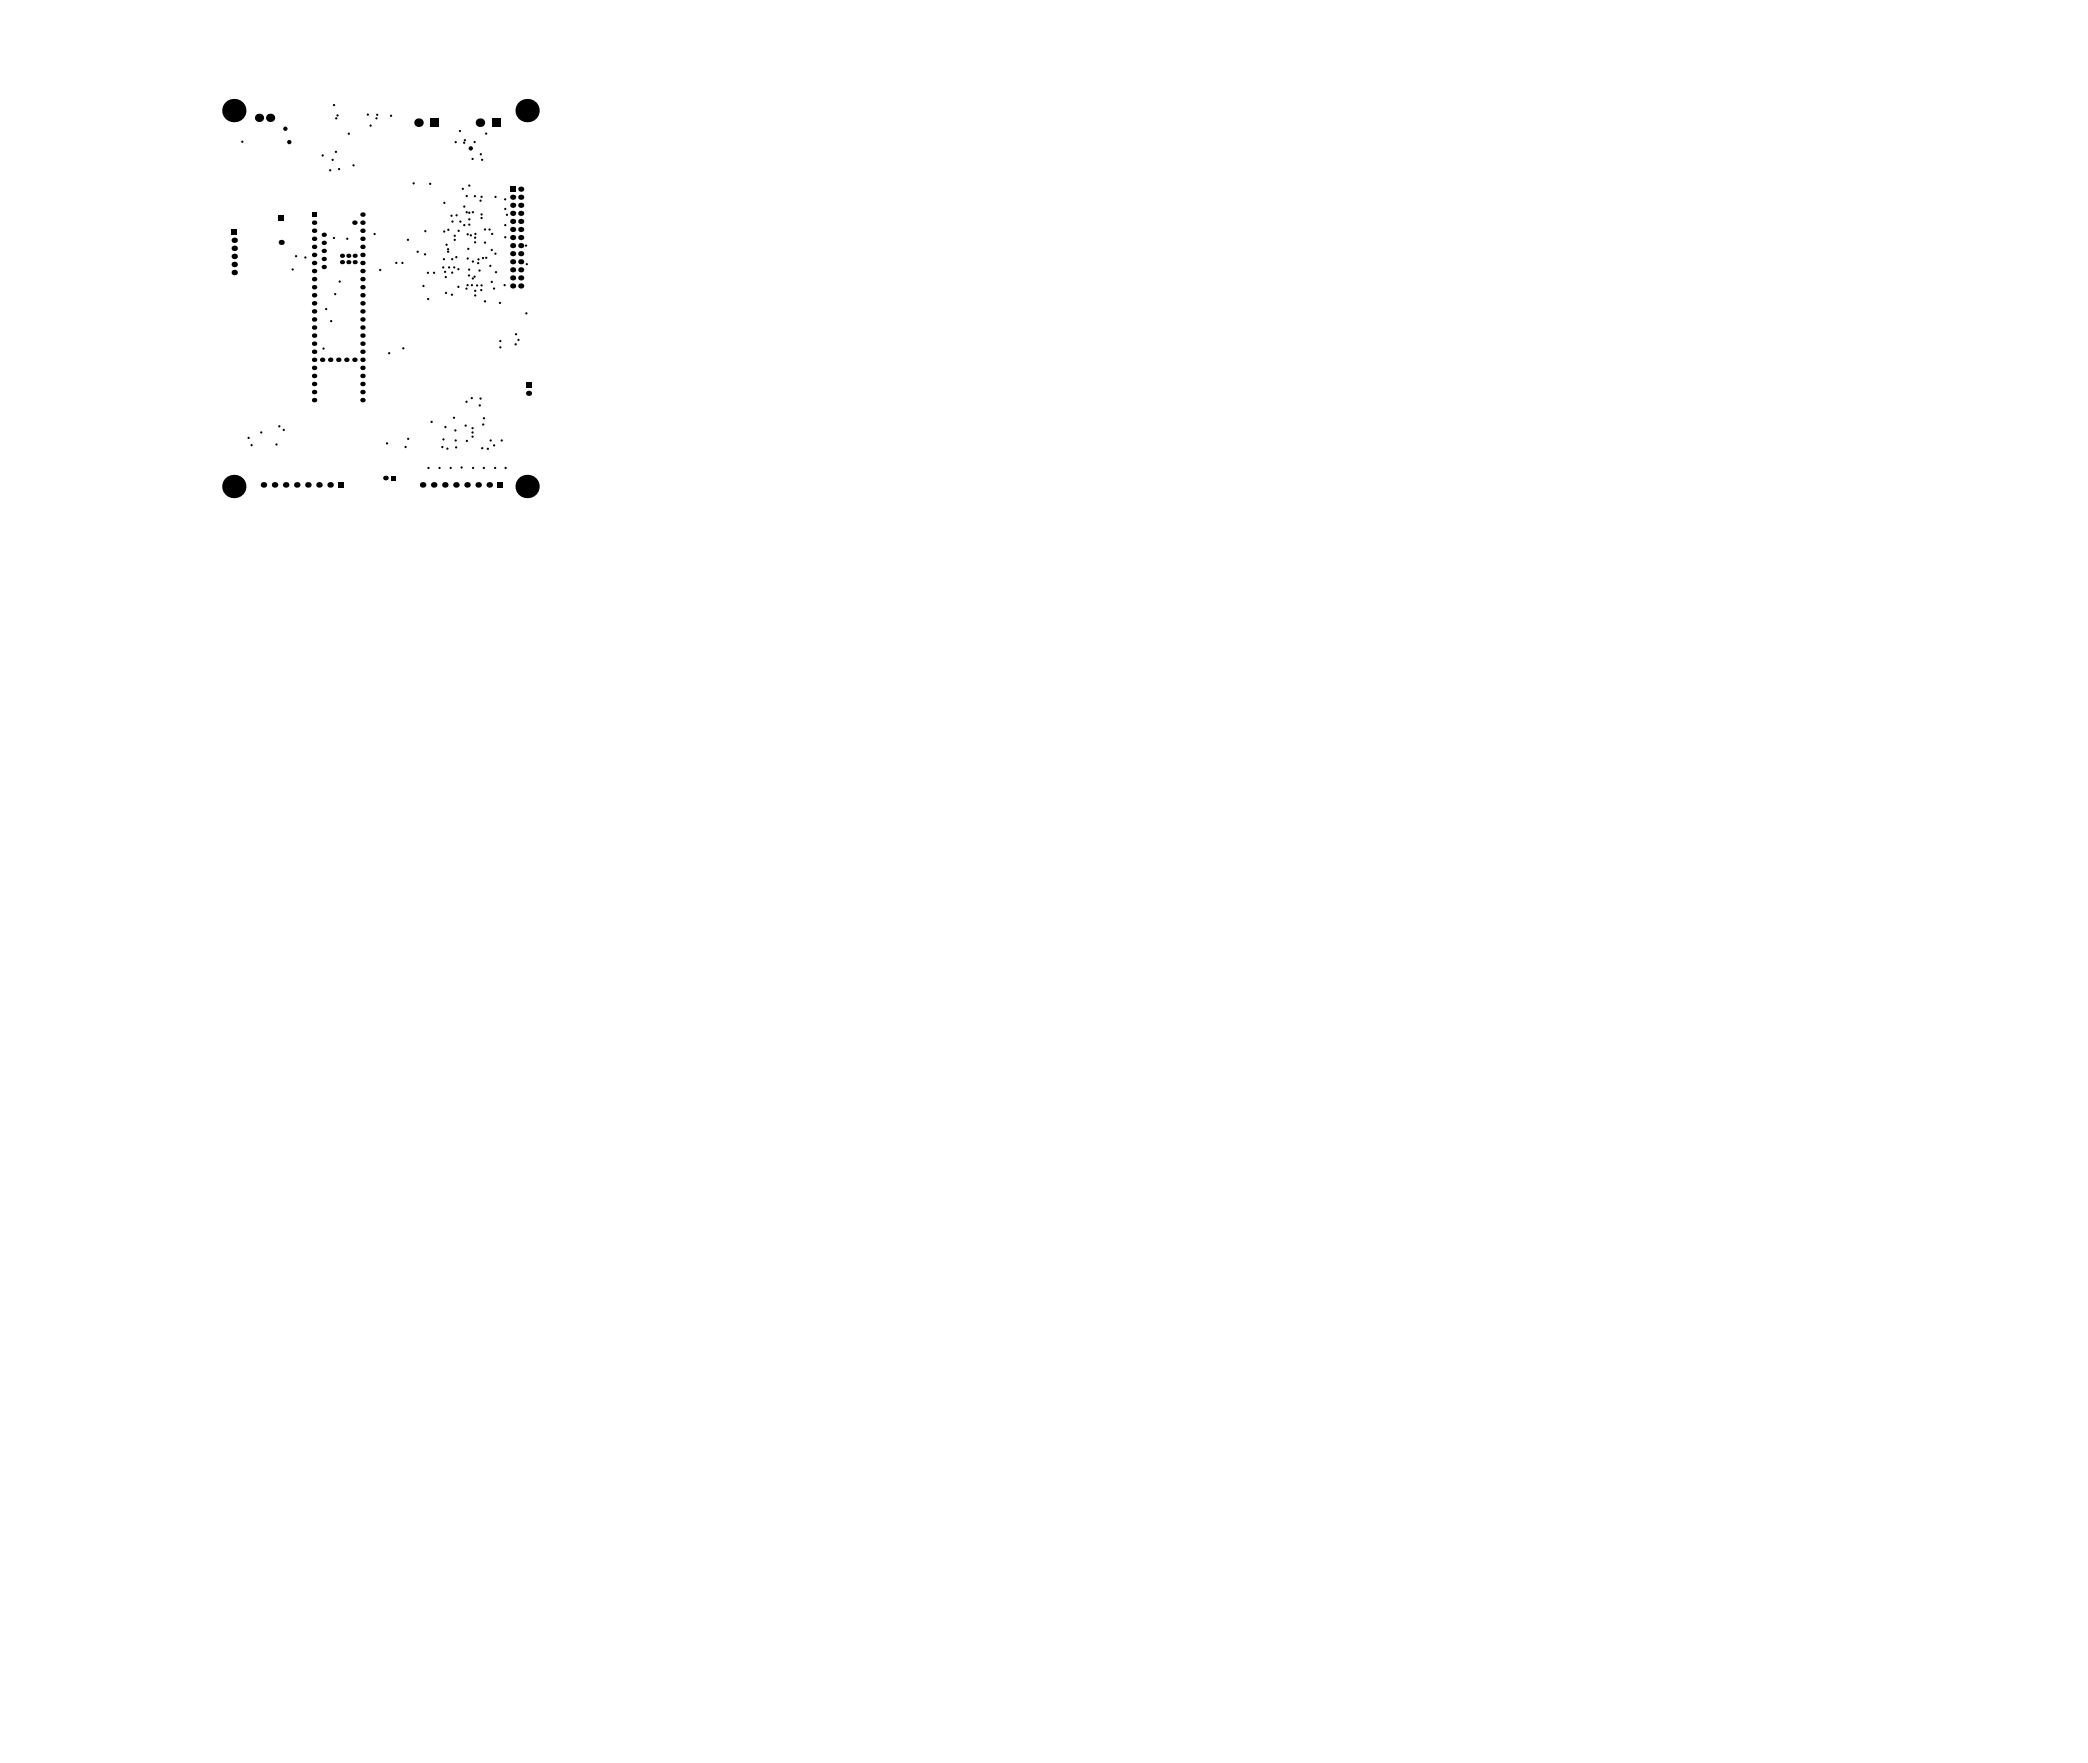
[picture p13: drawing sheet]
<svg xmlns="http://www.w3.org/2000/svg" width="2189mm" height="1847mm" viewBox="0 0 2189 1847" stroke-linecap="round" stroke-linejoin="round" font-family="sans-serif">
<g fill="#000">
<circle cx="245" cy="116" r="12"/>
<circle cx="350" cy="110" r="1.2"/>
<circle cx="553" cy="116" r="12"/>
<circle cx="272" cy="123" r="4"/>
<circle cx="283" cy="123" r="4"/>
<circle cx="299" cy="135" r="2.3"/>
<circle cx="352" cy="124" r="1.2"/>
<circle cx="354" cy="121" r="1.2"/>
<circle cx="386" cy="120" r="1.2"/>
<circle cx="388" cy="132" r="1.2"/>
<circle cx="395" cy="124" r="1.2"/>
<circle cx="395" cy="120" r="1.2"/>
<circle cx="410" cy="121" r="1.2"/>
<circle cx="439" cy="129" r="4"/>
<circle cx="482" cy="137" r="1.2"/>
<circle cx="503" cy="129" r="4"/>
<circle cx="510" cy="140" r="1.2"/>
<circle cx="254" cy="148" r="1.2"/>
<circle cx="303" cy="149" r="2.3"/>
<circle cx="352" cy="159" r="1.2"/>
<circle cx="366" cy="140" r="1.2"/>
<circle cx="478" cy="149" r="1.2"/>
<circle cx="487" cy="150" r="1.2"/>
<circle cx="487" cy="147" r="1.2"/>
<circle cx="493" cy="155" r="2.3"/>
<circle cx="497" cy="149" r="1.2"/>
<circle cx="338" cy="163" r="1.2"/>
<circle cx="346" cy="178" r="1.2"/>
<circle cx="349" cy="167" r="1.2"/>
<circle cx="355" cy="177" r="1.2"/>
<circle cx="371" cy="173" r="1.2"/>
<circle cx="495" cy="167" r="1.2"/>
<circle cx="504" cy="162" r="1.2"/>
<circle cx="505" cy="167" r="1.2"/>
<circle cx="434" cy="192" r="1.2"/>
<circle cx="451" cy="193" r="1.2"/>
<circle cx="485" cy="198" r="1.2"/>
<circle cx="492" cy="194" r="1.2"/>
<circle cx="546" cy="198" r="2.7"/>
<circle cx="466" cy="213" r="1.2"/>
<circle cx="487" cy="216" r="1.2"/>
<circle cx="489" cy="205" r="1.2"/>
<circle cx="498" cy="206" r="1.2"/>
<circle cx="504" cy="210" r="1.2"/>
<circle cx="505" cy="206" r="1.2"/>
<circle cx="519" cy="206" r="1.2"/>
<circle cx="530" cy="209" r="1.2"/>
<circle cx="530" cy="219" r="1.2"/>
<circle cx="537" cy="207" r="2.7"/>
<circle cx="537" cy="215" r="2.7"/>
<circle cx="546" cy="207" r="2.7"/>
<circle cx="546" cy="215" r="2.7"/>
<circle cx="329" cy="233" r="2.3"/>
<circle cx="371" cy="233" r="2.3"/>
<circle cx="380" cy="233" r="2.3"/>
<circle cx="380" cy="225" r="2.3"/>
<circle cx="473" cy="226" r="1.2"/>
<circle cx="474" cy="232" r="1.2"/>
<circle cx="479" cy="226" r="1.2"/>
<circle cx="483" cy="232" r="1.2"/>
<circle cx="487" cy="236" r="1.2"/>
<circle cx="489" cy="222" r="1.2"/>
<circle cx="492" cy="235" r="1.2"/>
<circle cx="492" cy="223" r="1.2"/>
<circle cx="492" cy="230" r="1.2"/>
<circle cx="496" cy="222" r="1.2"/>
<circle cx="505" cy="225" r="1.2"/>
<circle cx="505" cy="228" r="1.2"/>
<circle cx="530" cy="236" r="1.2"/>
<circle cx="531" cy="225" r="1.2"/>
<circle cx="537" cy="224" r="2.7"/>
<circle cx="537" cy="232" r="2.7"/>
<circle cx="546" cy="224" r="2.7"/>
<circle cx="546" cy="232" r="2.7"/>
<circle cx="246" cy="252" r="2.8"/>
<circle cx="295" cy="254" r="2.7"/>
<circle cx="329" cy="242" r="2.3"/>
<circle cx="329" cy="259" r="2.3"/>
<circle cx="329" cy="250" r="2.3"/>
<circle cx="339" cy="246" r="2.3"/>
<circle cx="339" cy="254" r="2.3"/>
<circle cx="350" cy="249" r="1.2"/>
<circle cx="364" cy="250" r="1.2"/>
<circle cx="380" cy="250" r="2.3"/>
<circle cx="380" cy="242" r="2.3"/>
<circle cx="380" cy="259" r="2.3"/>
<circle cx="393" cy="245" r="1.2"/>
<circle cx="428" cy="251" r="1.2"/>
<circle cx="446" cy="242" r="1.2"/>
<circle cx="466" cy="243" r="1.2"/>
<circle cx="468" cy="256" r="1.2"/>
<circle cx="470" cy="241" r="1.2"/>
<circle cx="477" cy="251" r="1.2"/>
<circle cx="477" cy="247" r="1.2"/>
<circle cx="481" cy="242" r="1.2"/>
<circle cx="490" cy="246" r="1.2"/>
<circle cx="494" cy="247" r="1.2"/>
<circle cx="498" cy="254" r="1.2"/>
<circle cx="498" cy="249" r="1.2"/>
<circle cx="498" cy="245" r="1.2"/>
<circle cx="508" cy="254" r="1.2"/>
<circle cx="508" cy="240" r="1.2"/>
<circle cx="513" cy="240" r="1.2"/>
<circle cx="516" cy="245" r="1.2"/>
<circle cx="530" cy="249" r="1.2"/>
<circle cx="537" cy="240" r="2.7"/>
<circle cx="537" cy="257" r="2.7"/>
<circle cx="537" cy="249" r="2.7"/>
<circle cx="546" cy="240" r="2.7"/>
<circle cx="546" cy="249" r="2.7"/>
<circle cx="546" cy="257" r="2.7"/>
<circle cx="551" cy="257" r="1.2"/>
<circle cx="246" cy="277" r="2.8"/>
<circle cx="246" cy="269" r="2.8"/>
<circle cx="246" cy="260" r="2.8"/>
<circle cx="310" cy="268" r="1.2"/>
<circle cx="320" cy="270" r="1.2"/>
<circle cx="329" cy="276" r="2.3"/>
<circle cx="329" cy="267" r="2.3"/>
<circle cx="339" cy="271" r="2.3"/>
<circle cx="339" cy="280" r="2.3"/>
<circle cx="339" cy="263" r="2.3"/>
<circle cx="358" cy="275" r="2.2"/>
<circle cx="358" cy="268" r="2.2"/>
<circle cx="365" cy="268" r="2.2"/>
<circle cx="365" cy="275" r="2.2"/>
<circle cx="372" cy="268" r="2.2"/>
<circle cx="372" cy="275" r="2.2"/>
<circle cx="380" cy="276" r="2.3"/>
<circle cx="380" cy="267" r="2.3"/>
<circle cx="415" cy="275" r="1.2"/>
<circle cx="422" cy="275" r="1.2"/>
<circle cx="438" cy="264" r="1.2"/>
<circle cx="446" cy="266" r="1.2"/>
<circle cx="465" cy="272" r="1.2"/>
<circle cx="470" cy="261" r="1.2"/>
<circle cx="470" cy="264" r="1.2"/>
<circle cx="474" cy="272" r="1.2"/>
<circle cx="478" cy="269" r="1.2"/>
<circle cx="490" cy="271" r="1.2"/>
<circle cx="491" cy="261" r="1.2"/>
<circle cx="496" cy="274" r="1.2"/>
<circle cx="501" cy="276" r="1.2"/>
<circle cx="502" cy="272" r="1.2"/>
<circle cx="506" cy="270" r="1.2"/>
<circle cx="510" cy="270" r="1.2"/>
<circle cx="514" cy="279" r="1.2"/>
<circle cx="515" cy="262" r="1.2"/>
<circle cx="519" cy="266" r="1.2"/>
<circle cx="537" cy="266" r="2.7"/>
<circle cx="537" cy="274" r="2.7"/>
<circle cx="546" cy="266" r="2.7"/>
<circle cx="546" cy="274" r="2.7"/>
<circle cx="552" cy="277" r="1.2"/>
<circle cx="246" cy="286" r="2.8"/>
<circle cx="307" cy="282" r="1.2"/>
<circle cx="329" cy="292" r="2.3"/>
<circle cx="329" cy="284" r="2.3"/>
<circle cx="356" cy="295" r="1.2"/>
<circle cx="380" cy="284" r="2.3"/>
<circle cx="380" cy="292" r="2.3"/>
<circle cx="399" cy="283" r="1.2"/>
<circle cx="444" cy="300" r="1.2"/>
<circle cx="449" cy="286" r="1.2"/>
<circle cx="455" cy="286" r="1.2"/>
<circle cx="465" cy="280" r="1.2"/>
<circle cx="467" cy="285" r="1.2"/>
<circle cx="467" cy="290" r="1.2"/>
<circle cx="471" cy="280" r="1.2"/>
<circle cx="474" cy="286" r="1.2"/>
<circle cx="476" cy="280" r="1.2"/>
<circle cx="480" cy="282" r="1.2"/>
<circle cx="490" cy="299" r="1.2"/>
<circle cx="492" cy="289" r="1.2"/>
<circle cx="492" cy="282" r="1.2"/>
<circle cx="495" cy="299" r="1.2"/>
<circle cx="496" cy="292" r="1.2"/>
<circle cx="497" cy="290" r="1.2"/>
<circle cx="500" cy="299" r="1.2"/>
<circle cx="503" cy="283" r="1.2"/>
<circle cx="505" cy="299" r="1.2"/>
<circle cx="515" cy="295" r="1.2"/>
<circle cx="520" cy="285" r="1.2"/>
<circle cx="529" cy="299" r="1.2"/>
<circle cx="537" cy="291" r="2.7"/>
<circle cx="537" cy="300" r="2.7"/>
<circle cx="537" cy="283" r="2.7"/>
<circle cx="546" cy="300" r="2.7"/>
<circle cx="546" cy="283" r="2.7"/>
<circle cx="546" cy="291" r="2.7"/>
<circle cx="329" cy="301" r="2.3"/>
<circle cx="329" cy="318" r="2.3"/>
<circle cx="329" cy="309" r="2.3"/>
<circle cx="351" cy="308" r="1.2"/>
<circle cx="380" cy="309" r="2.3"/>
<circle cx="380" cy="301" r="2.3"/>
<circle cx="380" cy="318" r="2.3"/>
<circle cx="449" cy="313" r="1.2"/>
<circle cx="467" cy="307" r="1.2"/>
<circle cx="474" cy="309" r="1.2"/>
<circle cx="480" cy="301" r="1.2"/>
<circle cx="489" cy="302" r="1.2"/>
<circle cx="498" cy="305" r="1.2"/>
<circle cx="498" cy="310" r="1.2"/>
<circle cx="504" cy="304" r="1.2"/>
<circle cx="508" cy="316" r="1.2"/>
<circle cx="518" cy="302" r="1.2"/>
<circle cx="524" cy="317" r="1.2"/>
<circle cx="329" cy="326" r="2.3"/>
<circle cx="329" cy="335" r="2.3"/>
<circle cx="342" cy="324" r="1.2"/>
<circle cx="347" cy="336" r="1.2"/>
<circle cx="380" cy="335" r="2.3"/>
<circle cx="380" cy="326" r="2.3"/>
<circle cx="552" cy="328" r="1.2"/>
<circle cx="329" cy="352" r="2.3"/>
<circle cx="329" cy="343" r="2.3"/>
<circle cx="380" cy="343" r="2.3"/>
<circle cx="380" cy="352" r="2.3"/>
<circle cx="524" cy="357" r="1.2"/>
<circle cx="541" cy="350" r="1.2"/>
<circle cx="543" cy="356" r="1.2"/>
<circle cx="329" cy="369" r="2.3"/>
<circle cx="329" cy="377" r="2.3"/>
<circle cx="329" cy="360" r="2.3"/>
<circle cx="338" cy="377" r="2.3"/>
<circle cx="339" cy="365" r="1.2"/>
<circle cx="346" cy="377" r="2.3"/>
<circle cx="355" cy="377" r="2.3"/>
<circle cx="363" cy="377" r="2.3"/>
<circle cx="371" cy="377" r="2.3"/>
<circle cx="380" cy="360" r="2.3"/>
<circle cx="380" cy="369" r="2.3"/>
<circle cx="380" cy="377" r="2.3"/>
<circle cx="408" cy="370" r="1.2"/>
<circle cx="423" cy="365" r="1.2"/>
<circle cx="524" cy="364" r="1.2"/>
<circle cx="541" cy="361" r="1.2"/>
<circle cx="329" cy="394" r="2.3"/>
<circle cx="329" cy="385" r="2.3"/>
<circle cx="380" cy="394" r="2.3"/>
<circle cx="380" cy="385" r="2.3"/>
<circle cx="329" cy="419" r="2.3"/>
<circle cx="329" cy="402" r="2.3"/>
<circle cx="329" cy="411" r="2.3"/>
<circle cx="380" cy="419" r="2.3"/>
<circle cx="380" cy="411" r="2.3"/>
<circle cx="380" cy="402" r="2.3"/>
<circle cx="495" cy="417" r="1.2"/>
<circle cx="504" cy="418" r="1.2"/>
<circle cx="554" cy="412" r="2.7"/>
<circle cx="476" cy="438" r="1.2"/>
<circle cx="489" cy="421" r="1.2"/>
<circle cx="503" cy="425" r="1.2"/>
<circle cx="507" cy="438" r="1.2"/>
<circle cx="261" cy="459" r="1.2"/>
<circle cx="274" cy="453" r="1.2"/>
<circle cx="293" cy="447" r="1.2"/>
<circle cx="297" cy="450" r="1.2"/>
<circle cx="428" cy="460" r="1.2"/>
<circle cx="452" cy="442" r="1.2"/>
<circle cx="467" cy="447" r="1.2"/>
<circle cx="477" cy="451" r="1.2"/>
<circle cx="488" cy="446" r="1.2"/>
<circle cx="495" cy="457" r="1.2"/>
<circle cx="495" cy="449" r="1.2"/>
<circle cx="495" cy="453" r="1.2"/>
<circle cx="506" cy="445" r="1.2"/>
<circle cx="264" cy="466" r="1.2"/>
<circle cx="290" cy="466" r="1.2"/>
<circle cx="406" cy="465" r="1.2"/>
<circle cx="425" cy="468" r="1.2"/>
<circle cx="464" cy="468" r="1.2"/>
<circle cx="465" cy="460" r="1.2"/>
<circle cx="469" cy="470" r="1.2"/>
<circle cx="478" cy="462" r="1.2"/>
<circle cx="478" cy="469" r="1.2"/>
<circle cx="489" cy="462" r="1.2"/>
<circle cx="505" cy="470" r="1.2"/>
<circle cx="511" cy="470" r="1.2"/>
<circle cx="514" cy="462" r="1.2"/>
<circle cx="518" cy="467" r="1.2"/>
<circle cx="526" cy="461" r="1.2"/>
<circle cx="449" cy="490" r="1.2"/>
<circle cx="461" cy="490" r="1.2"/>
<circle cx="472" cy="490" r="1.2"/>
<circle cx="484" cy="490" r="1.2"/>
<circle cx="496" cy="490" r="1.2"/>
<circle cx="507" cy="490" r="1.2"/>
<circle cx="519" cy="490" r="1.2"/>
<circle cx="530" cy="490" r="1.2"/>
<circle cx="245" cy="510" r="12"/>
<circle cx="276" cy="508" r="2.9"/>
<circle cx="288" cy="508" r="2.9"/>
<circle cx="299" cy="508" r="2.9"/>
<circle cx="311" cy="508" r="2.9"/>
<circle cx="323" cy="508" r="2.9"/>
<circle cx="334" cy="508" r="2.9"/>
<circle cx="346" cy="508" r="2.9"/>
<circle cx="404" cy="501" r="2.5"/>
<circle cx="443" cy="508" r="2.9"/>
<circle cx="455" cy="508" r="2.9"/>
<circle cx="466" cy="508" r="2.9"/>
<circle cx="478" cy="508" r="2.9"/>
<circle cx="490" cy="508" r="2.9"/>
<circle cx="501" cy="508" r="2.9"/>
<circle cx="513" cy="508" r="2.9"/>
<circle cx="553" cy="510" r="12"/>
</g>
<g fill="#000">
<path d="M451 124h9v9h-9z" fill-rule="evenodd"/>
<path d="M515 124h9v9h-9z" fill-rule="evenodd"/>
<path d="M535 195h5v6h-5z" fill-rule="evenodd"/>
<path d="M292 226h5v5h-5z" fill-rule="evenodd"/>
<path d="M327 222h5v5h-5z" fill-rule="evenodd"/>
<path d="M243 240h5v6h-5z" fill-rule="evenodd"/>
<path d="M551 401h6v5h-6z" fill-rule="evenodd"/>
<path d="M355 505h6v6h-6z" fill-rule="evenodd"/>
<path d="M410 498h5v5h-5z" fill-rule="evenodd"/>
<path d="M522 505h5v6h-5z" fill-rule="evenodd"/>
</g>
</svg>
